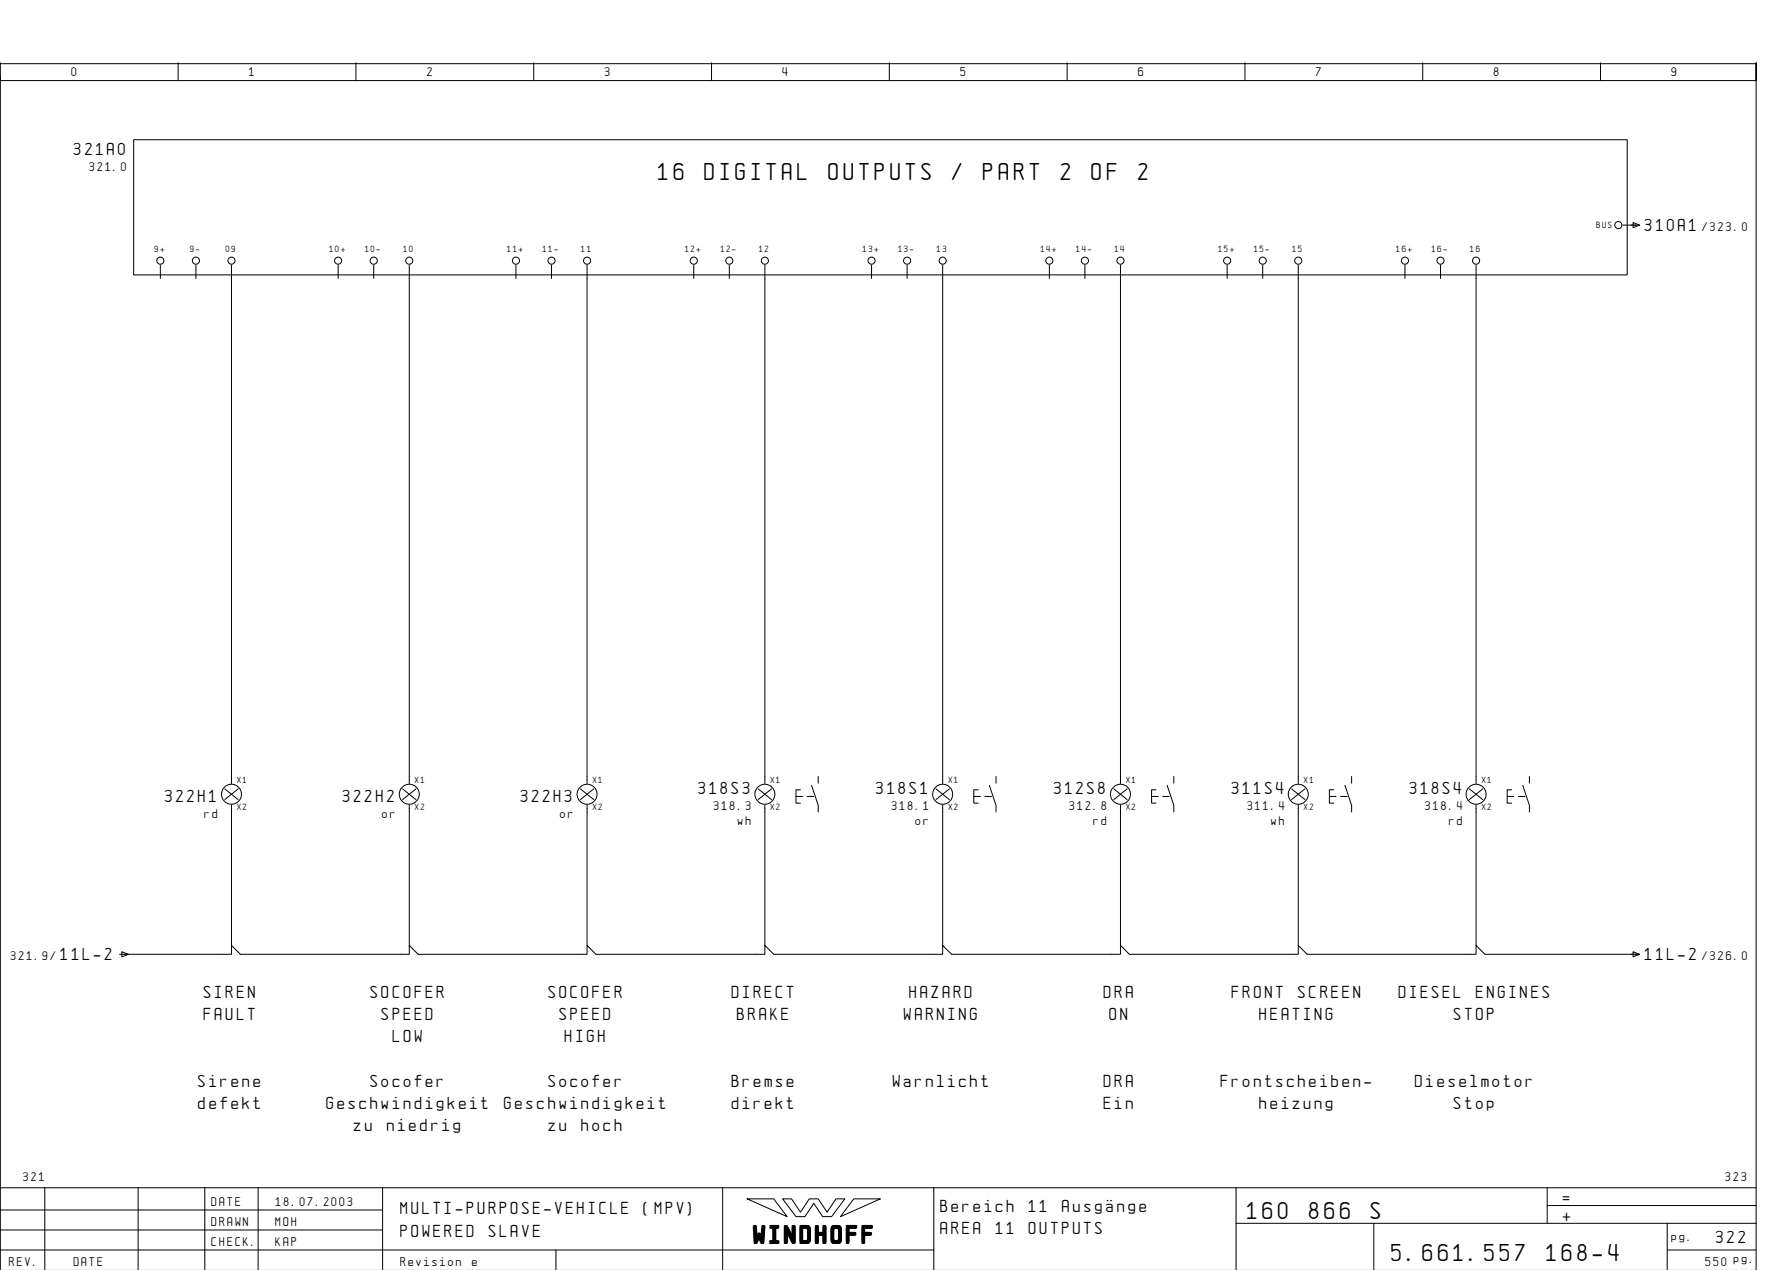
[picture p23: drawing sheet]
<svg xmlns="http://www.w3.org/2000/svg" width="399mm" height="286mm" viewBox="0 0 399 286" stroke-linecap="round" stroke-linejoin="round" font-family="sans-serif">
<defs><g id="words">
<g font-size="4.4">
<text x="148.1" y="40.4">16</text>
<text x="158.5" y="40.4">DIGITAL</text>
<text x="186.4" y="40.4">OUTPUTS</text>
<text x="214.2" y="40.4">/</text>
<text x="221.2" y="40.4">PART</text>
<text x="238.6" y="40.4">2</text>
<text x="245.6" y="40.4">OF</text>
<text x="256" y="40.4">2</text>
<text x="280.6" y="274.1">160</text>
<text x="294.5" y="274.1">866</text>
<text x="308.4" y="274.1">S</text>
<text x="169.5" y="279.3">WINDHOFF</text>
<text x="313.1" y="283.6">5.661.557</text>
<text x="347.9" y="283.6">168-4</text>
</g>
<g font-size="3.1">
<text x="16.6" y="34.9">321A0</text>
<text x="370.1" y="51.9">310A1</text>
<text x="157.1" y="178.6">318S3</text>
<text x="197.1" y="178.6">318S1</text>
<text x="237.1" y="178.6">312S8</text>
<text x="277.1" y="178.6">311S4</text>
<text x="317.1" y="178.6">318S4</text>
<text x="37.1" y="180.4">322H1</text>
<text x="77.1" y="180.4">322H2</text>
<text x="117.1" y="180.4">322H3</text>
<text x="13.6" y="215.9">11L-2</text>
<text x="370.1" y="215.9">11L-2</text>
<text x="45.9" y="224.4">SIREN</text>
<text x="83.4" y="224.4">SOCOFER</text>
<text x="123.4" y="224.4">SOCOFER</text>
<text x="164.6" y="224.4">DIRECT</text>
<text x="204.6" y="224.4">HAZARD</text>
<text x="248.3" y="224.4">DRA</text>
<text x="277.2" y="224.4">FRONT</text>
<text x="292.1" y="224.4">SCREEN</text>
<text x="314.7" y="224.4">DIESEL</text>
<text x="332.1" y="224.4">ENGINES</text>
<text x="45.9" y="229.4">FAULT</text>
<text x="85.9" y="229.4">SPEED</text>
<text x="125.9" y="229.4">SPEED</text>
<text x="165.9" y="229.4">BRAKE</text>
<text x="203.4" y="229.4">WARNING</text>
<text x="249.6" y="229.4">ON</text>
<text x="283.4" y="229.4">HEATING</text>
<text x="327.1" y="229.4">STOP</text>
<text x="88.3" y="234.4">LOW</text>
<text x="127.1" y="234.4">HIGH</text>
<text x="44.6" y="244.4">Sirene</text>
<text x="83.4" y="244.4">Socofer</text>
<text x="123.4" y="244.4">Socofer</text>
<text x="164.6" y="244.4">Bremse</text>
<text x="200.9" y="244.4">Warnlicht</text>
<text x="248.3" y="244.4">DRA</text>
<text x="274.7" y="244.4">Frontscheiben-</text>
<text x="318.4" y="244.4">Dieselmotor</text>
<text x="44.6" y="249.4">defekt</text>
<text x="73.4" y="249.4">Geschwindigkeit</text>
<text x="113.4" y="249.4">Geschwindigkeit</text>
<text x="164.6" y="249.4">direkt</text>
<text x="248.3" y="249.4">Ein</text>
<text x="283.4" y="249.4">heizung</text>
<text x="327.1" y="249.4">Stop</text>
<text x="79.6" y="254.4">zu</text>
<text x="87.1" y="254.4">niedrig</text>
<text x="123.4" y="254.4">zu</text>
<text x="130.8" y="254.4">hoch</text>
<text x="90.1" y="273.1">MULTI-PURPOSE-VEHICLE</text>
<text x="144.8" y="273.1">(MPV)</text>
<text x="211.6" y="272.6">Bereich</text>
<text x="231.5" y="272.6">11</text>
<text x="238.9" y="272.6">AusgÑnge</text>
<text x="351.6" y="270.6">=</text>
<text x="351.6" y="274.6">+</text>
<text x="90.1" y="278.1">POWERED</text>
<text x="110" y="278.1">SLAVE</text>
<text x="211.6" y="277.6">AREA</text>
<text x="224" y="277.6">11</text>
<text x="231.5" y="277.6">OUTPUTS</text>
<text x="386.1" y="279.6">322</text>
</g>
<g font-size="2.3">
<text x="16.1" y="17.1">0</text>
<text x="56.1" y="17.1">1</text>
<text x="96.1" y="17.1">2</text>
<text x="136.1" y="17.1">3</text>
<text x="176.1" y="17.1">4</text>
<text x="216.1" y="17.1">5</text>
<text x="256.1" y="17.1">6</text>
<text x="296.1" y="17.1">7</text>
<text x="336.1" y="17.1">8</text>
<text x="376.1" y="17.1">9</text>
<text x="20.1" y="38.4">321.0</text>
<text x="383" y="51.9">/323.0</text>
<text x="46" y="183.9">rd</text>
<text x="86" y="183.9">or</text>
<text x="126" y="183.9">or</text>
<text x="160.6" y="182.1">318.3</text>
<text x="166" y="185.6">wh</text>
<text x="200.6" y="182.1">318.1</text>
<text x="206" y="185.6">or</text>
<text x="240.6" y="182.1">312.8</text>
<text x="246" y="185.6">rd</text>
<text x="280.6" y="182.1">311.4</text>
<text x="286" y="185.6">wh</text>
<text x="320.6" y="182.1">318.4</text>
<text x="326" y="185.6">rd</text>
<text x="2.4" y="215.9">321.9/</text>
<text x="383" y="215.9">/326.0</text>
<text x="5.2" y="265.6">321</text>
<text x="388.2" y="265.6">323</text>
<text x="47.6" y="271.1">DATE</text>
<text x="47.6" y="275.6">DRAWN</text>
<text x="62" y="275.6">MOH</text>
<text x="62.1" y="271.1">18.07.2003</text>
<text x="47.6" y="280.1">CHECK.</text>
<text x="62" y="280.1">KAP</text>
<text x="376.1" y="279.1">pg.</text>
<text x="2.1" y="284.6">REV.</text>
<text x="16.6" y="284.6">DATE</text>
<text x="90.1" y="284.6">Revision</text>
<text x="106.2" y="284.6">e</text>
<text x="383.7" y="284.6">550 pg.</text>
</g>
<g font-size="1.6">
<text x="359.2" y="51.3">BUS</text>
<text x="34.8" y="56.6">9+</text>
<text x="42.8" y="56.6">9-</text>
<text x="50.8" y="56.6">09</text>
<text x="74.1" y="56.6">10+</text>
<text x="82.1" y="56.6">10-</text>
<text x="90.8" y="56.6">10</text>
<text x="114.1" y="56.6">11+</text>
<text x="122.1" y="56.6">11-</text>
<text x="130.8" y="56.6">11</text>
<text x="154.1" y="56.6">12+</text>
<text x="162.1" y="56.6">12-</text>
<text x="170.8" y="56.6">12</text>
<text x="194.1" y="56.6">13+</text>
<text x="202.1" y="56.6">13-</text>
<text x="210.8" y="56.6">13</text>
<text x="234.1" y="56.6">14+</text>
<text x="242.1" y="56.6">14-</text>
<text x="250.8" y="56.6">14</text>
<text x="274.1" y="56.6">15+</text>
<text x="282.1" y="56.6">15-</text>
<text x="290.8" y="56.6">15</text>
<text x="314.1" y="56.6">16+</text>
<text x="322.1" y="56.6">16-</text>
<text x="330.8" y="56.6">16</text>
<text x="53.4" y="176.1">X1</text>
<text x="93.4" y="176.1">X1</text>
<text x="133.4" y="176.1">X1</text>
<text x="173.4" y="176.1">X1</text>
<text x="213.4" y="176.1">X1</text>
<text x="253.3" y="176.1">X1</text>
<text x="293.3" y="176.1">X1</text>
<text x="333.4" y="176.1">X1</text>
<text x="53.4" y="182.1">X2</text>
<text x="93.4" y="182.1">X2</text>
<text x="133.4" y="182.1">X2</text>
<text x="173.4" y="182.1">X2</text>
<text x="213.4" y="182.1">X2</text>
<text x="253.3" y="182.1">X2</text>
<text x="293.3" y="182.1">X2</text>
<text x="333.4" y="182.1">X2</text>
</g>
</g></defs>
<g fill="none" stroke="#000" stroke-width=".22">
<path d="M.1 14.1v4h395v-4v271.6M.1 17.1v250M.1 14.3h395M40.1 14.1v4M80.1 14.1v4M120.1 14.1v4M160.1 14.1v4M200.1 14.1v4M240.1 14.1v4M280.1 14.1v4M320.1 14.1v4M360.1 14.1v4"/>
<path d="M30.1 31.4h336v30.4h-336zM36.1 59.6v3M44.1 59.6v3M52.1 59.6v116.6M76.1 59.6v3M84.1 59.6v3M92.1 59.6v116.6M116.1 59.6v3M124.1 59.6v3M132.1 59.6v116.6M156.1 59.6v3M164.1 59.6v3"/>
<path d="M172.1 59.6v116.6M196.1 59.6v3M204.1 59.6v3M212.1 59.6v116.6M236.1 59.6v3M244.1 59.6v3M252.1 59.6v116.6M276.1 59.6v3M284.1 59.6v3M292.1 59.6v116.6M316.1 59.6v3M324.1 59.6v3"/>
<path d="M332.1 59.6v116.6M365.1 50.6h3.7M367.4 50l1.5 .6-1.5 .6zM50.6 177.4l3 2.4M53.6 177.4l-3 2.4M90.6 177.4l3 2.4M93.6 177.4l-3 2.4M130.6 177.4l3 2.4M133.6 177.4l-3 2.4M170.6 177.4l3 2.4M173.6 177.4l-3 2.4M179.1 179.1h1.5"/>
<path d="M180.1 177.6h-1v3h1M181.6 179.1h1.5M182.6 176.6l1.5 4.5v1.5M184.1 174.6v1.5M210.6 177.4l3 2.4M213.6 177.4l-3 2.4M219.1 179.1h1.5M220.1 177.6h-1v3h1M221.6 179.1h1.5M222.6 176.6l1.5 4.5v1.5M224.1 174.6v1.5M250.6 177.4l3 2.4"/>
<path d="M253.6 177.4l-3 2.4M259.1 179.1h1.5M260.1 177.6h-1v3h1M261.6 179.1h1.5M262.6 176.6l1.5 4.5v1.5M264.1 174.6v1.5M290.6 177.4l3 2.4M293.6 177.4l-3 2.4M299.1 179.1h1.5M300.1 177.6h-1v3h1M301.6 179.1h1.5M302.6 176.6l1.5 4.5v1.5"/>
<path d="M304.1 174.6v1.5M330.6 177.4l3 2.4M333.6 177.4l-3 2.4M339.1 179.1h1.5M340.1 177.6h-1v3h1M341.6 179.1h1.5M342.6 176.6l1.5 4.5v1.5M344.1 174.6v1.5M52.1 181v31.6M92.1 181v31.6M132.1 181v31.6M172.1 181v31.6"/>
<path d="M212.1 181v31.6M252.1 181v31.6M292.1 181v31.6M332.1 181v31.6M26.9 214.6h25.2v-2l2 2h38v-2l2 2h38v-2l2 2h38v-2l2 2h38v-2l2 2h38v-2l2 2h38v-2l2 2h38v-2l2 2h34.7M27.4 214l1.5 .6-1.5 .6zM367.4 214l1.5 .6-1.5 .6zM10.1 267.1v18.5M31.1 267.1v18.5M46.1 267.1v18.6M58.1 267.1v18.6M86.1 272.1h-86"/>
<path d="M86.1 276.6h-86M86.1 267.1v18.6M162.6 267.1v18.6M168.1 269.6h6l3 4zM176.1 269.6h2l2 3 2-3h2l2 3 2-3h2l-3 4h-2l-2-3-2 3h-2zM192.1 269.6h6l-9 4zM210.1 267.1v18.6M278.1 275.1h117M278.1 267.1v18.6M309.1 275.1v10.6M348.1 271.1h47M348.1 267.1v8"/>
<path d="M375.1 275.1v10.6M395.1 267.1h-395v18.6M125.1 281.1v4.6M210.1 281.1h-210M375.1 281.1h20"/>
<circle cx="36.1" cy="58.6" r=".8"/>
<circle cx="44.1" cy="58.6" r=".8"/>
<circle cx="52.1" cy="58.6" r=".8"/>
<circle cx="76.1" cy="58.6" r=".8"/>
<circle cx="84.1" cy="58.6" r=".8"/>
<circle cx="92.1" cy="58.6" r=".8"/>
<circle cx="116.1" cy="58.6" r=".8"/>
<circle cx="124.1" cy="58.6" r=".8"/>
<circle cx="132.1" cy="58.6" r=".8"/>
<circle cx="156.1" cy="58.6" r=".8"/>
<circle cx="164.1" cy="58.6" r=".8"/>
<circle cx="172.1" cy="58.6" r=".8"/>
<circle cx="196.1" cy="58.6" r=".8"/>
<circle cx="204.1" cy="58.6" r=".8"/>
<circle cx="212.1" cy="58.6" r=".8"/>
<circle cx="236.1" cy="58.6" r=".8"/>
<circle cx="244.1" cy="58.6" r=".8"/>
<circle cx="252.1" cy="58.6" r=".8"/>
<circle cx="276.1" cy="58.6" r=".8"/>
<circle cx="284.1" cy="58.6" r=".8"/>
<circle cx="292.1" cy="58.6" r=".8"/>
<circle cx="316.1" cy="58.6" r=".8"/>
<circle cx="324.1" cy="58.6" r=".8"/>
<circle cx="332.1" cy="58.6" r=".8"/>
<circle cx="364.1" cy="50.6" r=".8"/>
<circle cx="52.1" cy="178.6" r="2.25"/>
<circle cx="92.1" cy="178.6" r="2.25"/>
<circle cx="132.1" cy="178.6" r="2.25"/>
<circle cx="172.1" cy="178.6" r="2.25"/>
<circle cx="212.1" cy="178.6" r="2.25"/>
<circle cx="252.1" cy="178.6" r="2.25"/>
<circle cx="292.1" cy="178.6" r="2.25"/>
<circle cx="332.1" cy="178.6" r="2.25"/>
</g>
<use href="#words"/>
</svg>
